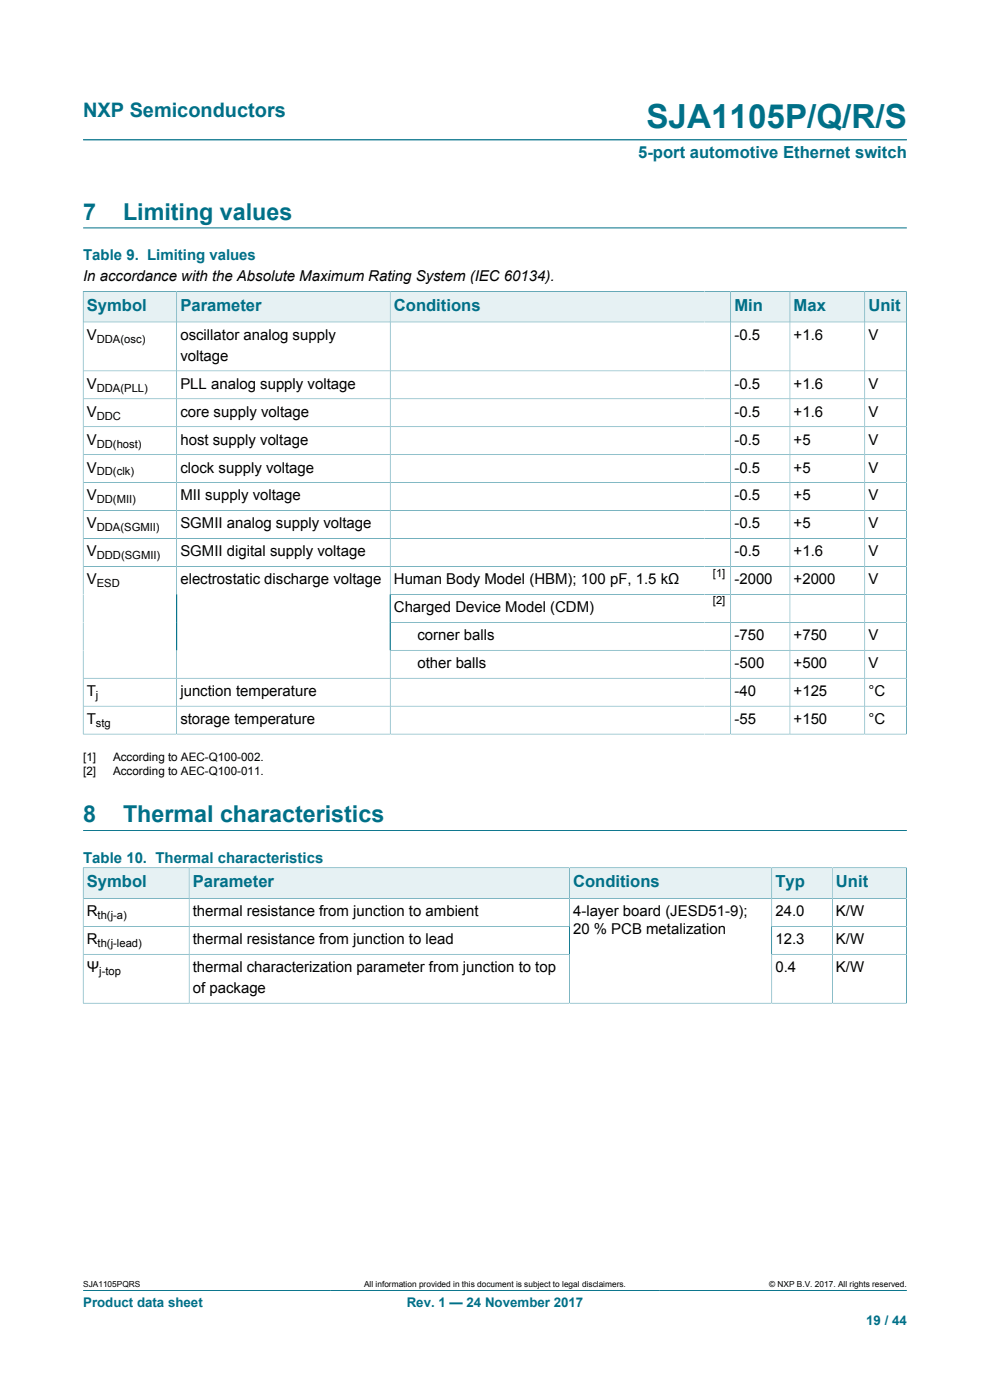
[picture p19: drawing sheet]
<svg xmlns="http://www.w3.org/2000/svg" width="210mm" height="297mm" viewBox="0 0 210 297" stroke-linecap="round" stroke-linejoin="round" font-family="sans-serif">
<defs><g id="words">
<text font-size="7.1" fill="#007088" x="137.1" y="27.2">SJA1105P/Q/R/S</text>
<g font-size="4.9" fill="#007088">
<text x="17.6" y="46.6">7</text>
<text x="26.1" y="46.6">Limiting values</text>
<text x="17.6" y="174.4">8</text>
<text x="26.1" y="174.4">Thermal characteristics</text>
</g>
<text font-size="4.2" fill="#007088" x="17.6" y="24.8">NXP Semiconductors</text>
<g font-size="3.5" fill="#007088">
<text x="135.4" y="33.5">5-port automotive Ethernet switch</text>
<text x="18.4" y="66">Symbol</text>
<text x="38.3" y="66">Parameter</text>
<text x="83.5" y="66">Conditions</text>
<text x="155.8" y="66">Min</text>
<text x="168.3" y="66">Max</text>
<text x="184.2" y="66">Unit</text>
<text x="18.4" y="188.3">Symbol</text>
<text x="40.9" y="188.3">Parameter</text>
<text x="121.6" y="188.3">Conditions</text>
<text x="164.5" y="188.3">Typ</text>
<text x="177.3" y="188.3">Unit</text>
</g>
<g font-size="3.2" fill="#007088">
<text x="17.6" y="55.2">Table 9. Limiting values</text>
<text x="17.6" y="183">Table 10. Thermal characteristics</text>
</g>
<g font-size="3.2">
<text x="17.6" y="59.7">In accordance with the Absolute Maximum Rating System (IEC 60134).</text>
<text x="18.4" y="72.1">V</text>
<text x="38.3" y="72.1">oscillator analog supply</text>
<text x="38.3" y="76.5">voltage</text>
<text x="155.8" y="72.1">-0.5</text>
<text x="168.3" y="72.1">+1.6</text>
<text x="184.2" y="72.1">V</text>
<text x="18.4" y="82.5">V</text>
<text x="38.3" y="82.5">PLL analog supply voltage</text>
<text x="155.8" y="82.5">-0.5</text>
<text x="168.3" y="82.5">+1.6</text>
<text x="184.2" y="82.5">V</text>
<text x="18.4" y="88.4">V</text>
<text x="38.3" y="88.4">core supply voltage</text>
<text x="155.8" y="88.4">-0.5</text>
<text x="168.3" y="88.4">+1.6</text>
<text x="184.2" y="88.4">V</text>
<text x="18.4" y="94.3">V</text>
<text x="38.3" y="94.3">host supply voltage</text>
<text x="155.8" y="94.3">-0.5</text>
<text x="168.3" y="94.3">+5</text>
<text x="184.2" y="94.3">V</text>
<text x="18.4" y="100.2">V</text>
<text x="38.3" y="100.2">clock supply voltage</text>
<text x="155.8" y="100.2">-0.5</text>
<text x="168.3" y="100.2">+5</text>
<text x="184.2" y="100.2">V</text>
<text x="18.4" y="106.2">V</text>
<text x="38.3" y="106.2">MII supply voltage</text>
<text x="155.8" y="106.2">-0.5</text>
<text x="168.3" y="106.2">+5</text>
<text x="184.2" y="106.2">V</text>
<text x="18.4" y="112.1">V</text>
<text x="38.3" y="112.1">SGMII analog supply voltage</text>
<text x="155.8" y="112.1">-0.5</text>
<text x="168.3" y="112.1">+5</text>
<text x="184.2" y="112.1">V</text>
<text x="18.4" y="118">V</text>
<text x="38.3" y="118">SGMII digital supply voltage</text>
<text x="155.8" y="118">-0.5</text>
<text x="168.3" y="118">+1.6</text>
<text x="184.2" y="118">V</text>
<text x="18.4" y="124">V</text>
<text x="38.3" y="124">electrostatic discharge voltage</text>
<text x="83.5" y="124">Human Body Model (HBM); 100 pF, 1.5 kΩ</text>
<text x="155.8" y="124">-2000</text>
<text x="168.3" y="124">+2000</text>
<text x="184.2" y="124">V</text>
<text x="83.5" y="129.9">Charged Device Model (CDM)</text>
<text x="88.5" y="135.8">corner balls</text>
<text x="155.8" y="135.8">-750</text>
<text x="168.3" y="135.8">+750</text>
<text x="184.2" y="135.8">V</text>
<text x="88.5" y="141.7">other balls</text>
<text x="155.8" y="141.7">-500</text>
<text x="168.3" y="141.7">+500</text>
<text x="184.2" y="141.7">V</text>
<text x="18.4" y="147.7">T</text>
<text x="38.3" y="147.7">junction temperature</text>
<text x="155.8" y="147.7">-40</text>
<text x="168.3" y="147.7">+125</text>
<text x="184.2" y="147.7">°C</text>
<text x="18.4" y="153.6">T</text>
<text x="38.3" y="153.6">storage temperature</text>
<text x="155.8" y="153.6">-55</text>
<text x="168.3" y="153.6">+150</text>
<text x="184.2" y="153.6">°C</text>
<text x="18.4" y="194.4">R</text>
<text x="40.9" y="194.4">thermal resistance from junction to ambient</text>
<text x="121.6" y="194.4">4-layer board (JESD51-9);</text>
<text x="164.5" y="194.4">24.0</text>
<text x="177.3" y="194.4">K/W</text>
<text x="18.4" y="200.3">R</text>
<text x="40.9" y="200.3">thermal resistance from junction to lead</text>
<text x="121.6" y="198.2">20 % PCB metalization</text>
<text x="164.5" y="200.3">12.3</text>
<text x="177.3" y="200.3">K/W</text>
<text x="18.4" y="206.2">Ψ</text>
<text x="40.9" y="206.2">thermal characterization parameter from junction to top</text>
<text x="164.5" y="206.2">0.4</text>
<text x="177.3" y="206.2">K/W</text>
<text x="40.9" y="210.7">of package</text>
</g>
<g font-size="2.8" fill="#007088">
<text x="17.6" y="277.3">Product data sheet</text>
<text x="86.3" y="277.3">Rev. 1 — 24 November 2017</text>
<text x="183.7" y="281">19 / 44</text>
</g>
<g font-size="2.5">
<text x="17.6" y="161.4">[1]</text>
<text x="24" y="161.4">According to AEC-Q100-002.</text>
<text x="17.6" y="164.3">[2]</text>
<text x="24" y="164.3">According to AEC-Q100-011.</text>
</g>
<g font-size="2.4">
<text x="20.5" y="72.7">DDA(osc)</text>
<text x="20.5" y="83.1">DDA(PLL)</text>
<text x="20.5" y="89">DDC</text>
<text x="20.5" y="94.9">DD(host)</text>
<text x="20.5" y="100.9">DD(clk)</text>
<text x="20.5" y="106.8">DD(MII)</text>
<text x="20.5" y="112.7">DDA(SGMII)</text>
<text x="20.5" y="118.6">DDD(SGMII)</text>
<text x="20.5" y="124.6">ESD</text>
<text x="151.2" y="122.3">[1]</text>
<text x="151.2" y="128.2">[2]</text>
<text x="20.4" y="148.3">j</text>
<text x="20.4" y="154.2">stg</text>
<text x="20.7" y="195">th(j-a)</text>
<text x="20.7" y="200.9">th(j-lead)</text>
<text x="21.1" y="206.8">j-top</text>
</g>
<g font-size="1.8">
<text x="17.6" y="273.1">SJA1105PQRS</text>
<text x="77.2" y="273.1">All information provided in this document is subject to legal disclaimers.</text>
<text x="163.2" y="273.1">© NXP B.V. 2017. All rights reserved.</text>
</g>
</g></defs>
<path d="M17.6 29.7h174.8M17.6 48.3h174.8M17.6 273.8h174.8" fill="none" stroke="#007088" stroke-width=".21"/>
<path d="M17.7 61.9h19.7v6.3h-19.7z" fill="#e6f1f3"/>
<path d="M17.6 61.7v6.6h19.9v-6.5h-19.9" fill="none" stroke="#007088" stroke-width=".21"/>
<path d="M37.6 61.9h45.1v6.3h-45.1z" fill="#e6f1f3"/>
<path d="M37.5 61.8h45.3v6.5h-45.3z" fill="none" stroke="#007088" stroke-width=".21"/>
<path d="M82.8 61.9h66.6v6.3h-66.6z" fill="#e6f1f3"/>
<path d="M149.4 61.8h-66.6v6.5h66.6" fill="none" stroke="#007088" stroke-width=".21"/>
<path d="M149.4 61.9h5.5v6.3h-5.5z" fill="#e6f1f3"/>
<path d="M149.4 61.8h5.6v6.5h-5.6" fill="none" stroke="#007088" stroke-width=".21"/>
<path d="M155.1 61.9h12.4v6.3h-12.4z" fill="#e6f1f3"/>
<path d="M155 61.8h12.6v6.5h-12.6z" fill="none" stroke="#007088" stroke-width=".21"/>
<path d="M167.6 61.9h15.8v6.3h-15.8z" fill="#e6f1f3"/>
<path d="M167.6 61.8h15.8v6.5h-15.8z" fill="none" stroke="#007088" stroke-width=".21"/>
<path d="M183.5 61.9h8.7v6.3h-8.7z" fill="#e6f1f3"/>
<g fill="none" stroke="#007088" stroke-width=".21">
<path d="M17.6 78.7h174.7M37.5 68.3v87.4M82.8 68.3v87.4M155 68.3v87.4M167.6 68.3v87.4M192.3 68.3h-174.7v87.5M192.3 61.7v94.1M192.3 61.8h-8.9v93.9M17.6 84.6h174.7M17.6 90.5h174.7M17.6 96.5h174.7M17.6 102.4h174.7"/>
<path d="M17.6 108.3h174.7M17.6 114.2h174.7M17.6 120.2h174.7M82.8 126.1h109.5M82.8 132h109.5M82.8 137.9h109.5M17.6 155.7h174.7M17.6 143.9h174.7M17.6 149.8h174.7M17.6 176.2h174.8"/>
</g>
<path d="M17.7 184.2h22.3v6.3h-22.3z" fill="#e6f1f3"/>
<path d="M17.6 184v6.6h22.5v-6.5h-22.5" fill="none" stroke="#007088" stroke-width=".21"/>
<path d="M40.2 184.2h80.5v6.3h-80.5z" fill="#e6f1f3"/>
<path d="M40.1 184.1h80.7v6.5h-80.7z" fill="none" stroke="#007088" stroke-width=".21"/>
<path d="M120.8 184.2h42.8v6.3h-42.8z" fill="#e6f1f3"/>
<path d="M120.8 184.1h42.9v6.5h-42.9z" fill="none" stroke="#007088" stroke-width=".21"/>
<path d="M163.8 184.2h12.7v6.3h-12.7z" fill="#e6f1f3"/>
<path d="M163.7 184.1h12.9v6.5h-12.9z" fill="none" stroke="#007088" stroke-width=".21"/>
<path d="M176.6 184.2h15.6v6.3h-15.6z" fill="#e6f1f3"/>
<path d="M17.6 196.5h103.2M40.1 190.6v22.2M120.8 190.6v22.2M163.7 196.5h28.6M163.7 190.6v22.2M192.3 190.6h-174.7v22.3M192.3 184v28.9M192.4 184.1h-15.8v28.7M17.6 212.8h174.8M17.6 202.4h103.2M163.7 202.4h28.6" fill="none" stroke="#007088" stroke-width=".21"/>
<use href="#words"/>
</svg>
